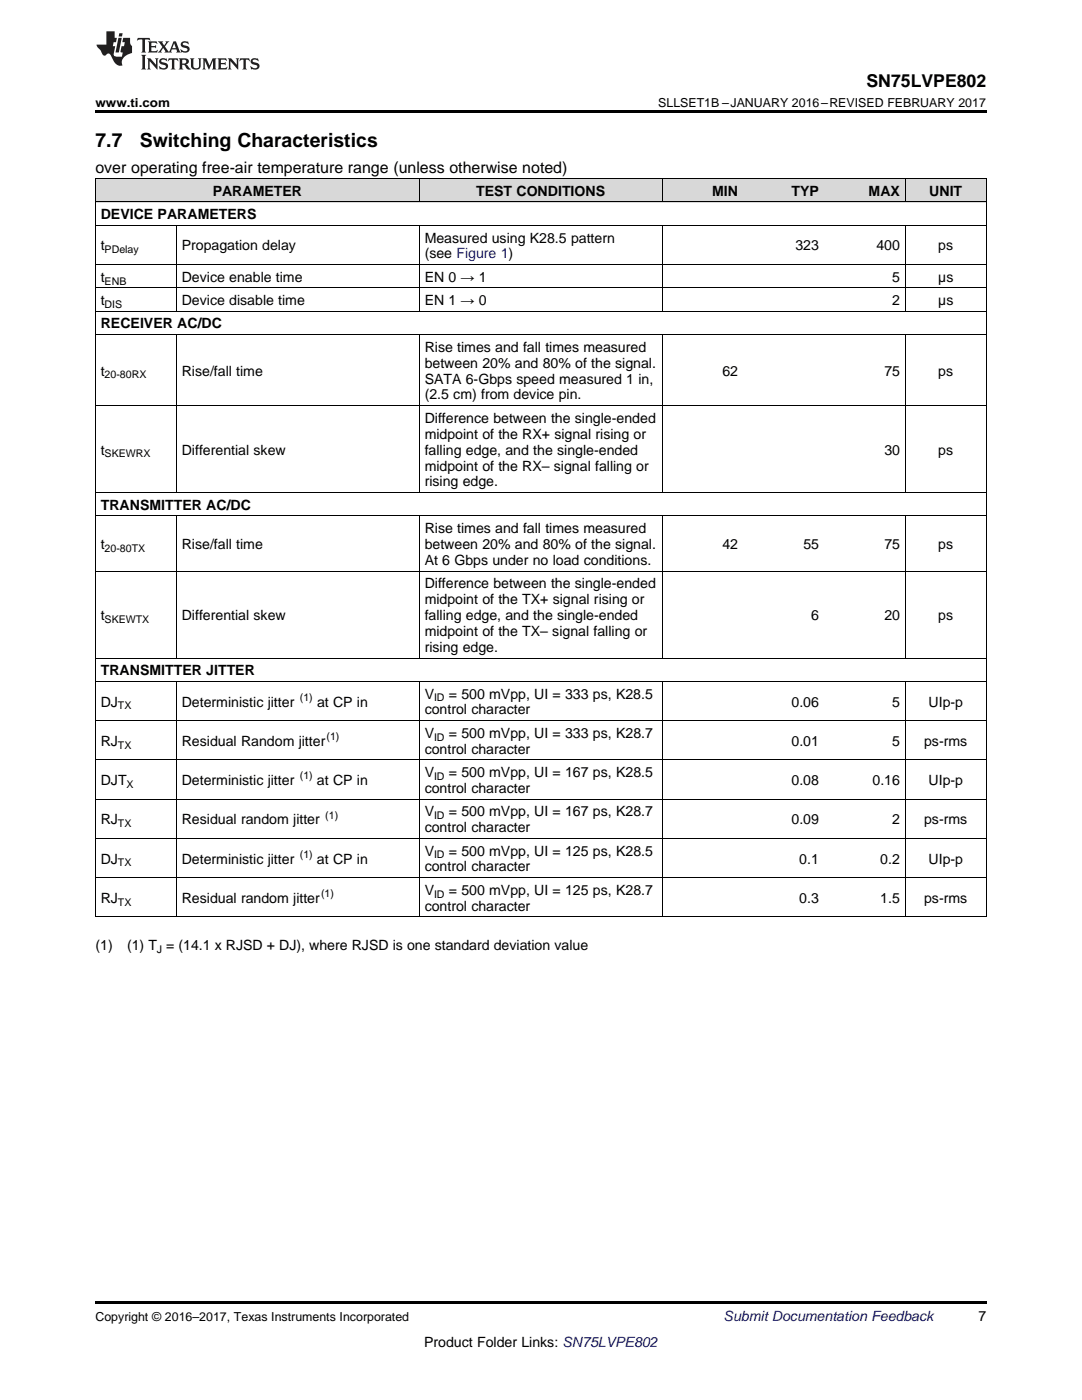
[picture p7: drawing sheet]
<svg xmlns="http://www.w3.org/2000/svg" width="216mm" height="279mm" viewBox="0 0 216 279" stroke-linecap="round" stroke-linejoin="round" font-family="sans-serif">
<defs><g id="words">
<g font-size="3.9">
<text x="19" y="29.3">7.7</text>
<text x="27.9" y="29.3">Switching Characteristics</text>
</g>
<text font-size="3.5" x="172.9" y="17.3">SN75LVPE802</text>
<text font-size="3.2" x="19" y="34.4">over operating free-air temperature range (unless otherwise noted)</text>
<g font-size="2.8">
<text x="42.4" y="39.1">PARAMETER</text>
<text x="95" y="39.1">TEST CONDITIONS</text>
<text x="142.1" y="39.1">MIN</text>
<text x="157.9" y="39.1">TYP</text>
<text x="173.3" y="39.1">MAX</text>
<text x="185.4" y="39.1">UNIT</text>
<text x="20.1" y="43.7">DEVICE PARAMETERS</text>
<text x="20.1" y="50">t</text>
<text x="36.3" y="50">Propagation delay</text>
<text x="84.7" y="48.4">Measured using K28.5 pattern</text>
<text x="84.7" y="51.6">(see Figure 1)</text>
<text x="158.7" y="50">323</text>
<text x="174.9" y="50">400</text>
<text x="187.2" y="50">ps</text>
<text x="20.1" y="56.2">t</text>
<text x="36.3" y="56.2">Device enable time</text>
<text x="84.7" y="56.2">EN 0 → 1</text>
<text x="178" y="56.2">5</text>
<text x="187.2" y="56.2">µs</text>
<text x="20.1" y="60.9">t</text>
<text x="20.1" y="65.5">RECEIVER AC/DC</text>
<text x="36.3" y="60.9">Device disable time</text>
<text x="84.7" y="60.9">EN 1 → 0</text>
<text x="178" y="60.9">2</text>
<text x="187.2" y="60.9">µs</text>
<text x="84.7" y="70.2">Rise times and fall times measured</text>
<text x="20.1" y="75">t</text>
<text x="36.3" y="75">Rise/fall time</text>
<text x="84.7" y="73.4">between 20% and 80% of the signal.</text>
<text x="84.7" y="76.6">SATA 6-Gbps speed measured 1 in,</text>
<text x="144.1" y="75">62</text>
<text x="176.5" y="75">75</text>
<text x="187.2" y="75">ps</text>
<text x="84.7" y="79.7">(2.5 cm) from device pin.</text>
<text x="84.7" y="84.4">Difference between the single-ended</text>
<text x="84.7" y="87.6">midpoint of the RX+ signal rising or</text>
<text x="20.1" y="90.7">t</text>
<text x="36.3" y="90.7">Differential skew</text>
<text x="84.7" y="90.7">falling edge, and the single-ended</text>
<text x="84.7" y="93.9">midpoint of the RX– signal falling or</text>
<text x="176.5" y="90.7">30</text>
<text x="187.2" y="90.7">ps</text>
<text x="20.1" y="101.7">TRANSMITTER AC/DC</text>
<text x="84.7" y="97.1">rising edge.</text>
<text x="84.7" y="106.4">Rise times and fall times measured</text>
<text x="20.1" y="109.6">t</text>
<text x="36.3" y="109.6">Rise/fall time</text>
<text x="84.7" y="109.6">between 20% and 80% of the signal.</text>
<text x="84.7" y="112.7">At 6 Gbps under no load conditions.</text>
<text x="144.1" y="109.6">42</text>
<text x="160.3" y="109.6">55</text>
<text x="176.5" y="109.6">75</text>
<text x="187.2" y="109.6">ps</text>
<text x="84.7" y="117.4">Difference between the single-ended</text>
<text x="20.1" y="123.8">t</text>
<text x="36.3" y="123.8">Differential skew</text>
<text x="84.7" y="120.6">midpoint of the TX+ signal rising or</text>
<text x="84.7" y="123.8">falling edge, and the single-ended</text>
<text x="161.9" y="123.8">6</text>
<text x="176.5" y="123.8">20</text>
<text x="187.2" y="123.8">ps</text>
<text x="84.7" y="126.9">midpoint of the TX– signal falling or</text>
<text x="84.7" y="130.1">rising edge.</text>
<text x="20.1" y="134.8">TRANSMITTER JITTER</text>
<text x="20.1" y="141">DJ</text>
<text x="36.3" y="141">Deterministic jitter</text>
<text x="63.3" y="141">at CP in</text>
<text x="84.7" y="139.4">V</text>
<text x="84.7" y="142.6">control character</text>
<text x="89.6" y="139.4">= 500 mVpp, UI = 333 ps, K28.5</text>
<text x="157.9" y="141">0.06</text>
<text x="178" y="141">5</text>
<text x="185.3" y="141">UIp-p</text>
<text x="20.1" y="148.8">RJ</text>
<text x="36.3" y="148.8">Residual Random jitter</text>
<text x="84.7" y="147.2">V</text>
<text x="89.6" y="147.2">= 500 mVpp, UI = 333 ps, K28.7</text>
<text x="157.9" y="148.8">0.01</text>
<text x="178" y="148.8">5</text>
<text x="184.4" y="148.8">ps-rms</text>
<text x="84.7" y="150.4">control character</text>
<text x="84.7" y="155.1">V</text>
<text x="89.6" y="155.1">= 500 mVpp, UI = 167 ps, K28.5</text>
<text x="20.1" y="156.7">DJT</text>
<text x="36.3" y="156.7">Deterministic jitter</text>
<text x="63.3" y="156.7">at CP in</text>
<text x="84.7" y="158.3">control character</text>
<text x="157.9" y="156.7">0.08</text>
<text x="174.1" y="156.7">0.16</text>
<text x="185.3" y="156.7">UIp-p</text>
<text x="20.1" y="164.5">RJ</text>
<text x="36.3" y="164.5">Residual random jitter</text>
<text x="84.7" y="162.9">V</text>
<text x="84.7" y="166.1">control character</text>
<text x="89.6" y="162.9">= 500 mVpp, UI = 167 ps, K28.7</text>
<text x="157.9" y="164.5">0.09</text>
<text x="178" y="164.5">2</text>
<text x="184.4" y="164.5">ps-rms</text>
<text x="20.1" y="172.3">DJ</text>
<text x="36.3" y="172.3">Deterministic jitter</text>
<text x="63.3" y="172.3">at CP in</text>
<text x="84.7" y="170.7">V</text>
<text x="84.7" y="173.9">control character</text>
<text x="89.6" y="170.7">= 500 mVpp, UI = 125 ps, K28.5</text>
<text x="159.5" y="172.3">0.1</text>
<text x="175.6" y="172.3">0.2</text>
<text x="185.3" y="172.3">UIp-p</text>
<text x="84.7" y="178.6">V</text>
<text x="89.6" y="178.6">= 500 mVpp, UI = 125 ps, K28.7</text>
<text x="20.1" y="180.2">RJ</text>
<text x="36.3" y="180.2">Residual random jitter</text>
<text x="84.7" y="181.8">control character</text>
<text x="159.5" y="180.2">0.3</text>
<text x="175.6" y="180.2">1.5</text>
<text x="184.4" y="180.2">ps-rms</text>
<text x="19" y="189.7">(1)</text>
<text x="25.4" y="189.7">(1) T = (14.1 x RJSD + DJ), where RJSD is one standard deviation value</text>
<text x="195.3" y="263.6">7</text>
<text x="84.6" y="268.9">Product Folder Links: SN75LVPE802</text>
</g>
<text font-size="2.8" fill="#0000c8" x="144.4" y="263.6">Submit Documentation Feedback</text>
<g font-size="2.5">
<text x="19" y="21.4">www.ti.com</text>
<text x="131.3" y="21.4">SLLSET1B –JANUARY 2016–REVISED FEBRUARY 2017</text>
<text x="19" y="263.6">Copyright © 2016–2017, Texas Instruments Incorporated</text>
</g>
<g font-size="2.1">
<text x="20.9" y="50.6">PDelay</text>
<text x="20.9" y="56.8">ENB</text>
<text x="20.9" y="61.5">DIS</text>
<text x="20.9" y="75.5">20-80RX</text>
<text x="20.9" y="91.3">SKEWRX</text>
<text x="20.9" y="110.1">20-80TX</text>
<text x="20.9" y="124.3">SKEWTX</text>
<text x="23.5" y="141.6">TX</text>
<text x="59.8" y="139.9">(1)</text>
<text x="86.6" y="140">ID</text>
<text x="23.5" y="149.4">TX</text>
<text x="65.2" y="147.7">(1)</text>
<text x="86.6" y="147.8">ID</text>
<text x="59.8" y="155.5">(1)</text>
<text x="86.6" y="155.6">ID</text>
<text x="25.3" y="157.2">X</text>
<text x="23.5" y="165.1">TX</text>
<text x="64.9" y="163.4">(1)</text>
<text x="86.6" y="163.5">ID</text>
<text x="23.5" y="172.9">TX</text>
<text x="59.8" y="171.2">(1)</text>
<text x="86.6" y="171.3">ID</text>
<text x="64.1" y="179">(1)</text>
<text x="86.6" y="179.1">ID</text>
<text x="23.5" y="180.7">TX</text>
<text x="31.3" y="190.3">J</text>
</g>
</g></defs>
<g fill="#d8d8d8">
<path d="M19 35.7h16.2v4.7h-16.2z"/>
<path d="M35.2 35.7h48.5v4.7h-48.5z"/>
<path d="M83.7 35.7h48.5v4.7h-48.5z"/>
<path d="M132.2 35.7h16.1v4.7h-16.1z"/>
<path d="M148.3 35.7h16.2v4.7h-16.2z"/>
<path d="M164.5 35.7h16.2v4.7h-16.2z"/>
<path d="M180.7 35.7h16.1v4.7h-16.1z"/>
</g>
<path d="M19 22h177.8v.5h-177.8zM19 183h.2zM83.6 183h.1zM132.1 183h.1zM148.2 183h.1zM164.4 183h.1zM180.6 183h.1zM196.7 183h.1zM19 259.7h177.8v.5h-177.8z" fill="#000"/>
<g fill="none" stroke="#000" stroke-width=".2">
<path d="M19 35.6h177.8M19.1 35.7v147.3M83.6 35.7v4.7M132.1 35.7v4.7M180.6 35.7v4.7M196.8 35.7v147.3M19 57.4h177.8M19 52.8h177.8M19 45h177.8M19 40.3h177.8M35.2 45v17.2M83.6 45v17.2"/>
<path d="M132.1 45v17.2M180.6 45v17.2M19 66.8h177.8M19 62.1h177.8M35.2 66.8v31.6M83.6 66.8v31.6M132.1 66.8v31.6M180.6 66.8v31.6M19 98.3h177.8M19 80.9h177.8M19 114h177.8M19 103h177.8"/>
<path d="M35.2 103v28.4M83.6 103v28.4M132.1 103v28.4M180.6 103v28.4M19 136h177.8M19 131.3h177.8M35.2 136v47M83.6 136v47M132.1 136v47M180.6 136v47M19 159.5h177.8M19 151.6h177.8"/>
<path d="M19 143.8h177.8M19 175.1h177.8M19 167.3h177.8M19 183h177.8"/>
</g>
<g fill="#231f20">
<path d="M27.5 7.6l-.1 .5 .4-.2h.6v.1v2.1l-.2 .4h1l-.3-.4v-2.1l.1-.1h.5l.5 .2-.2-.5zM29.5 8.3l.2 .3v1.5l-.2 .4h1.8l.2-.6a1.04 1.04 0 0 1-1.3 .2v-.7h.6l.3 .2v-.6l-.3 .2h-.6v-.6l.8-.1 .4 .3-.2-.5zM31.5 8.3l.9 1.1-.9 1.1h.8l-.2-.2 .5-.7 .4 .7-.2 .2h1.5l-.1-.2 .1-.4h.9l.1 .4-.2 .2h1l-.3-.3-.7-1.9h-.5l-.9 2-.8-1 .9-1h-.8l.1 .3-.3 .5-.4-.6 .2-.2zM34.7 8.6l.4 1h-.7zM36.3 8.4a.63 .63 0 0 0-.2 .7 .63 .63 0 0 0 .6 .4l.6 .2 .1 .2a.75 .75 0 0 1-.7 .4 .75 .75 0 0 1-.6-.5l.1 .7 .1-.1a1.11 1.11 0 0 0 1.5-.6 1.13 1.13 0 0 0-1.2-.8l-.1-.4a1.04 1.04 0 0 1 1.2 .2l-.2-.5-.1 .1-.5-.2zM28.2 10.9l.2 .4v2.2l-.2 .4h1l-.3-.4v-2.2l.3-.4zM29.3 11.6l.3 .4v1.5l-.3 .4h.8l-.2-.4v-1.3l1.5 1.7v-1.9l.2-.4h-.7l.2 .4v.9l-1.1-1.3zM32 11.8a.62 .62 0 0 0-.2 .7 .62 .62 0 0 0 .6 .4l.6 .1 .1 .3a.76 .76 0 0 1-.7 .3 .76 .76 0 0 1-.6-.4l.1 .7 .1-.1a1.11 1.11 0 0 0 1.5-.6 1.13 1.13 0 0 0-1.2-.8l-.1-.4a1.04 1.04 0 0 1 1.2 .2l-.2-.6-.1 .1-.5-.1zM33.7 11.6l-.2 .6a.61 .61 0 0 1 .8-.3v1.6l-.2 .4h.9l-.2-.4v-1.6a.63 .63 0 0 1 .8 .3l-.2-.6zM35.6 11.6l.3 .4v1.5l-.3 .4h1l-.2-.2v-.8l.5 .2a.76 .76 0 0 0 1.2 .7l-1-1a.58 .58 0 0 0 .6-.5 .58 .58 0 0 0-.5-.6zM36.4 11.9h.1a.45 .45 0 0 1 .5 .1 .45 .45 0 0 1 .1 .5l-.7 .2zM37.9 11.6l.2 .2a2.17 2.17 0 0 0 .3 1.9 .99 .99 0 0 0 1.6-.6v-1.1l.2-.4h-.7l.2 .2a1.92 1.92 0 0 1-.2 1.8 .6 .6 0 0 1-.9-.5v-1.1l.2-.4zM40.4 11.6l.2 .4v1.5l-.2 .4h.7l-.2-.4v-1.4l.8 1.8 .8-1.8v1.4l-.2 .4h.9l-.2-.4v-1.5l.2-.4h-.8l-.6 1.5-.6-1.5zM43.4 11.6l.2 .4v1.5l-.2 .4h1.8l.2-.6a1.04 1.04 0 0 1-1.3 .1v-.6h.5l.4 .2v-.6l-.4 .2h-.5v-.7h.8l.3 .3-.1-.6zM45.5 11.6l.2 .4v1.5l-.2 .4h.7l-.2-.4v-1.3l1.5 1.7v-1.9l.2-.4h-.7l.2 .4v.9l-1.1-1.3zM47.9 11.6l-.1 .6a.61 .61 0 0 1 .8-.3v1.6l-.3 .4h1l-.3-.4 .1-1.6a.63 .63 0 0 1 .7 .3l-.1-.6zM50.2 11.8a.62 .62 0 0 0-.2 .7 .62 .62 0 0 0 .6 .4l.6 .1 .2 .3a.76 .76 0 0 1-.8 .3 .76 .76 0 0 1-.6-.4l.1 .7 .2-.1a1.11 1.11 0 0 0 1.5-.6 1.13 1.13 0 0 0-1.3-.8l-.1-.4a1.04 1.04 0 0 1 1.2 .2l-.1-.6-.2 .1-.5-.1z"/>
<path d="M21.2 6.3v2.6h-1.9l.1 .4 .7 .9a.91 .91 0 0 0 1 .8 .56 .56 0 0 1 .5-.3 .56 .56 0 0 1 .5 .3l.4 .8a1.53 1.53 0 0 0 1.9 1.2 1.54 1.54 0 0 1 1-2.1l.9-.3v-1.4a1.52 1.52 0 0 1-.3-1.6h-1.4l-.2 .8h.5l-.2 .8h-.4l-.2 1v.2l.4 .1-.2 .8a1.93 1.93 0 0 1-1.6-.3l.3-1.8h-.5l.2-.8h.4l.2-.8h-.4v-1.3zM23.6 7.6l-.6 2.9h.7l.6-2.9zM23.8 6.6l-.1 .7h.6l.2-.7z"/>
</g>
<use href="#words"/>
</svg>
